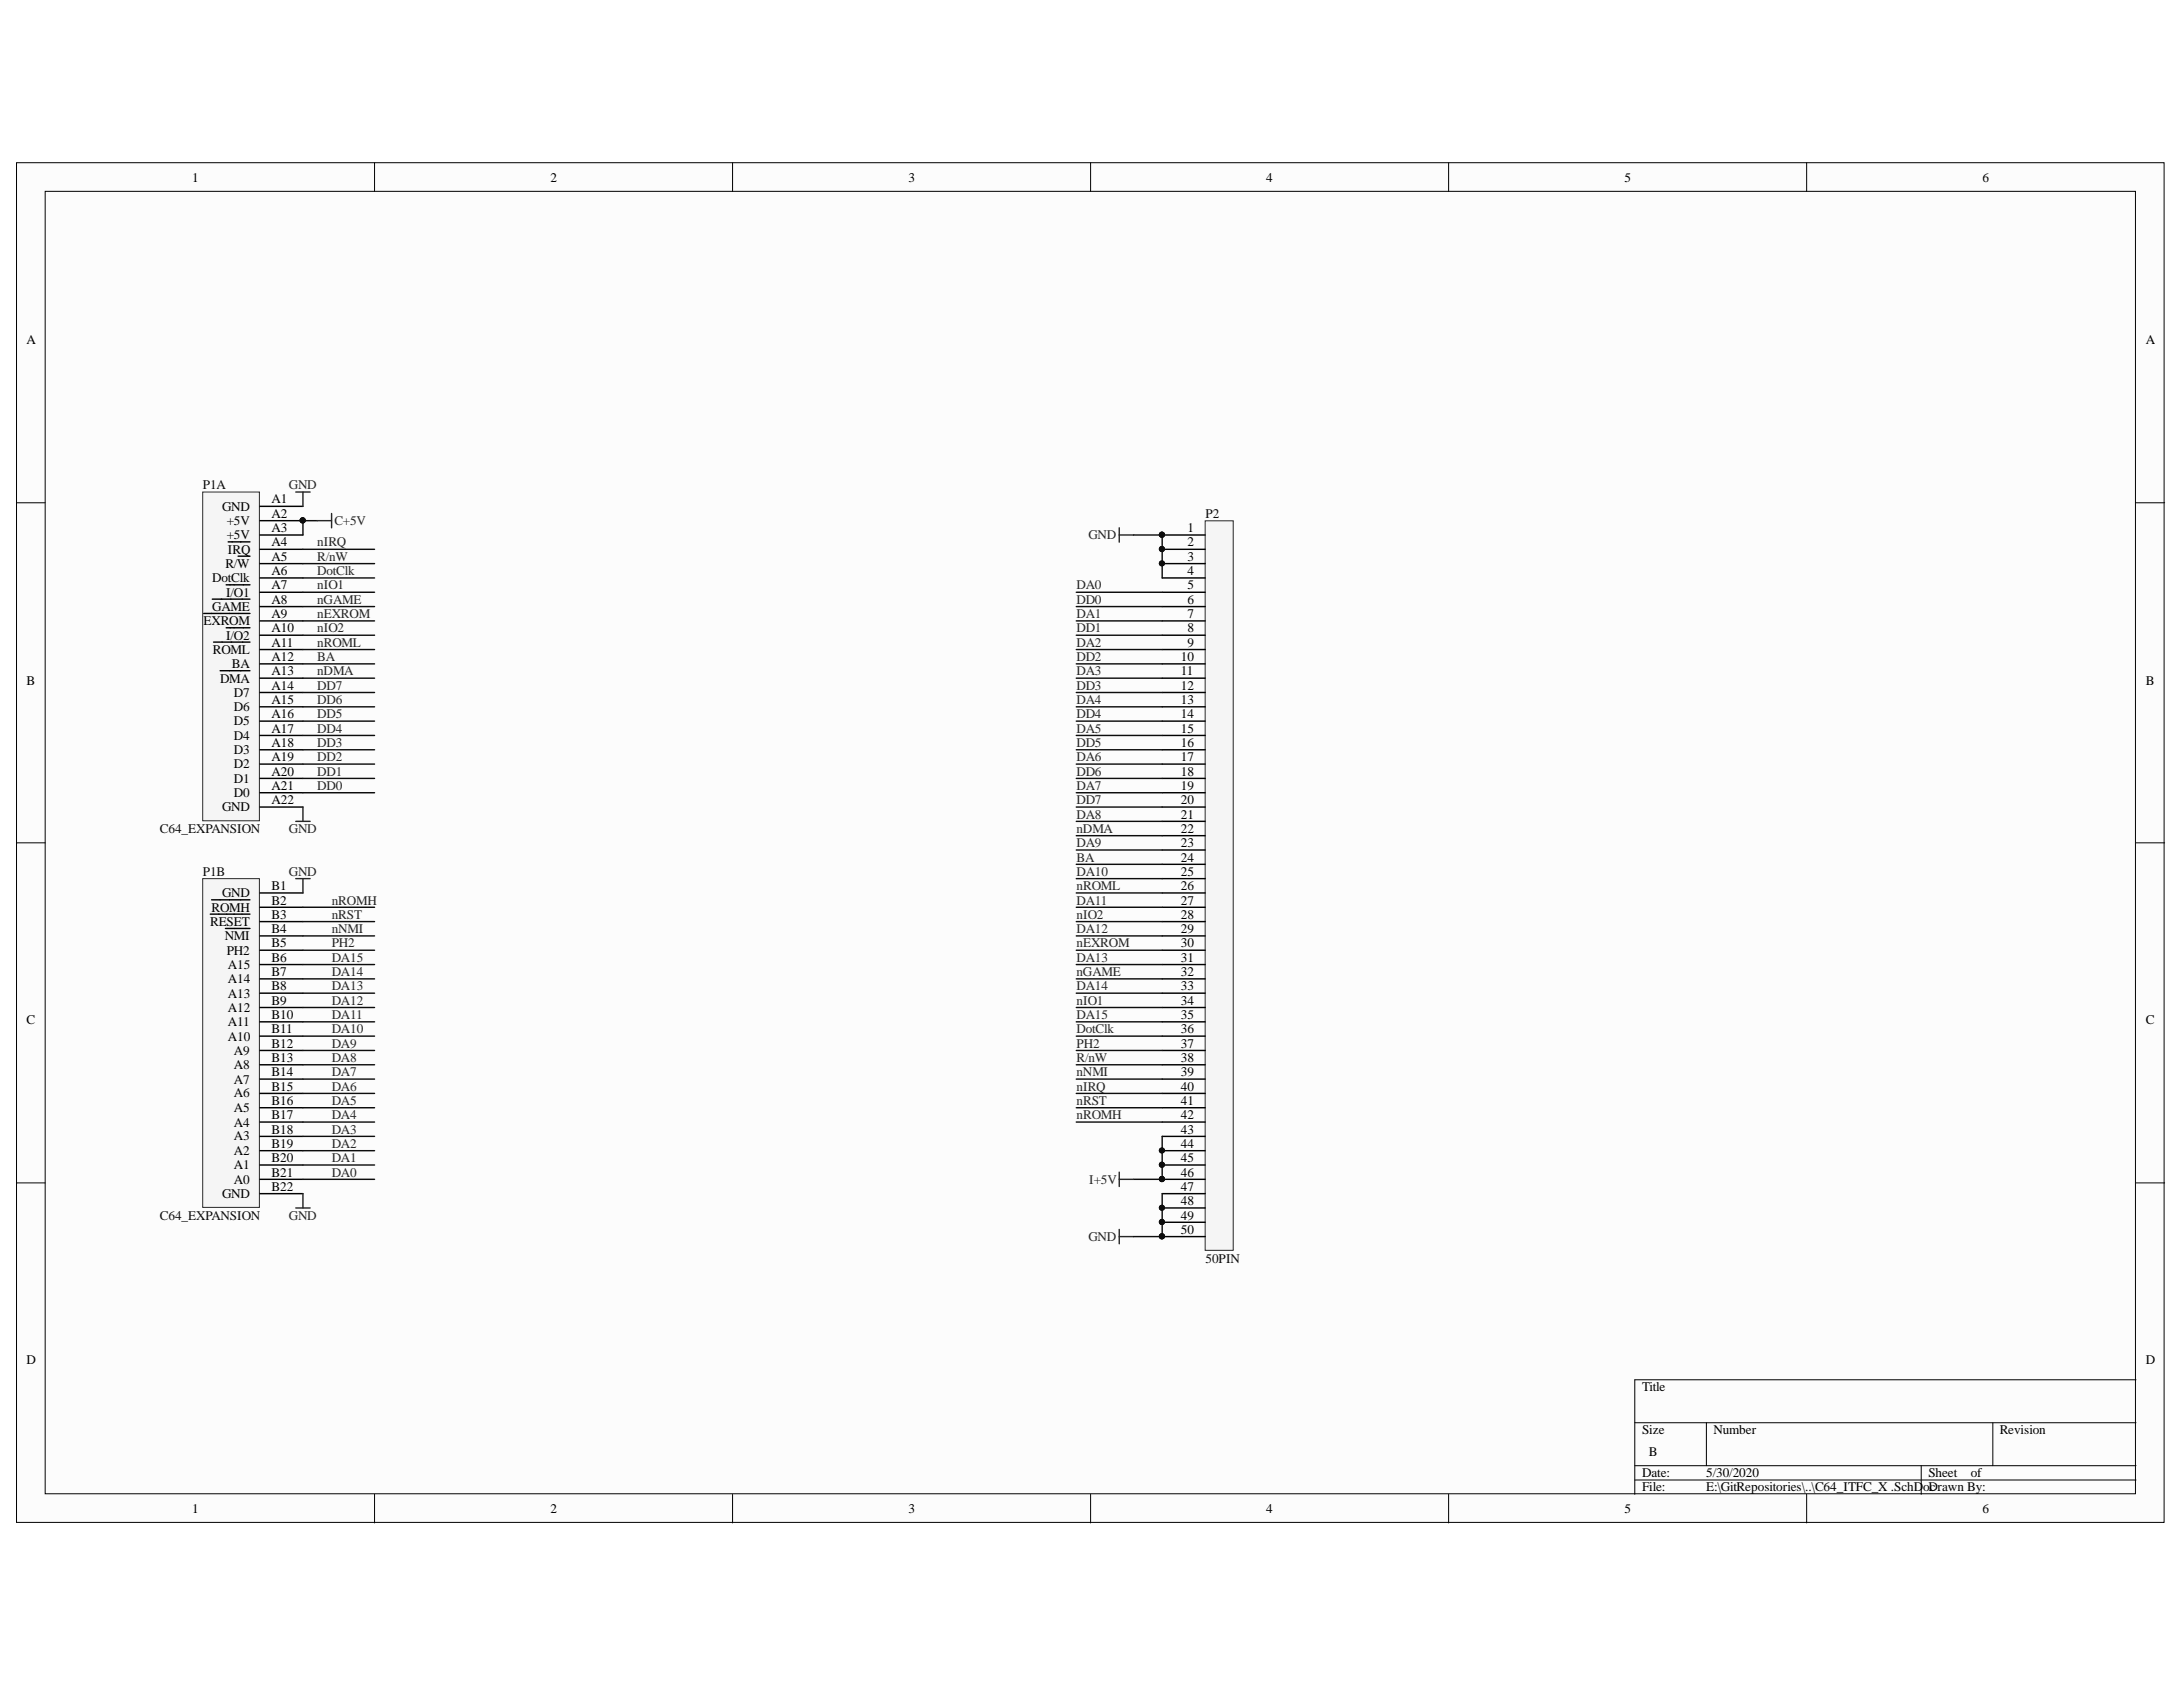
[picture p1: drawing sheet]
<svg xmlns="http://www.w3.org/2000/svg" width="279mm" height="216mm" viewBox="0 0 279 216" stroke-linecap="round" stroke-linejoin="round" font-family="sans-serif">
<defs><g id="words">
<g font-size="1.7">
<text x="24.6" y="23.3">1</text>
<text x="70.5" y="23.3">2</text>
<text x="116.3" y="23.3">3</text>
<text x="162.1" y="23.3">4</text>
<text x="207.9" y="23.3">5</text>
<text x="253.7" y="23.3">6</text>
<text x="3.4" y="44.1">A</text>
<text x="274.6" y="44.1">A</text>
<text x="28.4" y="65.4">GND</text>
<text x="34.8" y="64.4">A1</text>
<text x="29" y="67.2">+5V</text>
<text x="29" y="69">+5V</text>
<text x="29.2" y="70.9">IRQ</text>
<text x="34.8" y="66.3">A2</text>
<text x="34.8" y="68.1">A3</text>
<text x="34.8" y="69.9">A4</text>
<text x="34.8" y="71.8">A5</text>
<text x="152" y="68.1">1</text>
<text x="152" y="69.9">2</text>
<text x="152" y="71.8">3</text>
<text x="27.2" y="74.5">DotClk</text>
<text x="28.8" y="72.7">R/W</text>
<text x="28.9" y="76.4">I/O1</text>
<text x="34.8" y="73.6">A6</text>
<text x="34.8" y="75.4">A7</text>
<text x="34.8" y="77.3">A8</text>
<text x="152" y="73.6">4</text>
<text x="152" y="75.4">5</text>
<text x="152" y="77.3">6</text>
<text x="26.1" y="80">EXROM</text>
<text x="27.2" y="78.2">GAME</text>
<text x="27.2" y="83.7">ROML</text>
<text x="28.9" y="81.9">I/O2</text>
<text x="34.8" y="79.1">A9</text>
<text x="34.8" y="80.9">A10</text>
<text x="34.8" y="82.8">A11</text>
<text x="152" y="79.1">7</text>
<text x="152" y="80.9">8</text>
<text x="152" y="82.8">9</text>
<text x="3.4" y="87.6">B</text>
<text x="28.2" y="87.3">DMA</text>
<text x="29.7" y="85.5">BA</text>
<text x="29.9" y="89.2">D7</text>
<text x="34.8" y="84.6">A12</text>
<text x="34.8" y="86.4">A13</text>
<text x="34.8" y="88.3">A14</text>
<text x="151.1" y="84.6">10</text>
<text x="151.1" y="86.4">11</text>
<text x="151.1" y="88.3">12</text>
<text x="274.6" y="87.6">B</text>
<text x="29.9" y="91">D6</text>
<text x="29.9" y="92.8">D5</text>
<text x="29.9" y="94.7">D4</text>
<text x="34.8" y="90.1">A15</text>
<text x="34.8" y="91.9">A16</text>
<text x="34.8" y="93.8">A17</text>
<text x="34.8" y="95.6">A18</text>
<text x="151.1" y="90.1">13</text>
<text x="151.1" y="91.9">14</text>
<text x="151.1" y="93.8">15</text>
<text x="151.1" y="95.6">16</text>
<text x="29.9" y="96.5">D3</text>
<text x="29.9" y="98.3">D2</text>
<text x="29.9" y="100.2">D1</text>
<text x="29.9" y="102">D0</text>
<text x="34.8" y="97.4">A19</text>
<text x="34.8" y="99.3">A20</text>
<text x="34.8" y="101.1">A21</text>
<text x="151.1" y="97.4">17</text>
<text x="151.1" y="99.3">18</text>
<text x="151.1" y="101.1">19</text>
<text x="28.4" y="103.8">GND</text>
<text x="34.8" y="102.9">A22</text>
<text x="151.1" y="102.9">20</text>
<text x="151.1" y="104.8">21</text>
<text x="151.1" y="106.6">22</text>
<text x="34.8" y="113.9">B1</text>
<text x="151.1" y="108.4">23</text>
<text x="151.1" y="110.3">24</text>
<text x="151.1" y="112.1">25</text>
<text x="151.1" y="113.9">26</text>
<text x="26.9" y="118.5">RESET</text>
<text x="27.1" y="116.7">ROMH</text>
<text x="28.4" y="114.8">GND</text>
<text x="34.8" y="115.8">B2</text>
<text x="34.8" y="117.6">B3</text>
<text x="34.8" y="119.4">B4</text>
<text x="151.1" y="115.8">27</text>
<text x="151.1" y="117.6">28</text>
<text x="151.1" y="119.4">29</text>
<text x="28.8" y="120.3">NMI</text>
<text x="29" y="122.2">PH2</text>
<text x="29.2" y="124">A15</text>
<text x="29.2" y="125.8">A14</text>
<text x="34.8" y="121.3">B5</text>
<text x="34.8" y="123.1">B6</text>
<text x="34.8" y="124.9">B7</text>
<text x="151.1" y="121.3">30</text>
<text x="151.1" y="123.1">31</text>
<text x="151.1" y="124.9">32</text>
<text x="3.4" y="131.1">C</text>
<text x="29.2" y="127.7">A13</text>
<text x="29.2" y="129.5">A12</text>
<text x="29.2" y="131.3">A11</text>
<text x="34.8" y="126.8">B8</text>
<text x="34.8" y="128.6">B9</text>
<text x="34.8" y="130.4">B10</text>
<text x="151.1" y="126.8">33</text>
<text x="151.1" y="128.6">34</text>
<text x="151.1" y="130.4">35</text>
<text x="274.6" y="131.1">C</text>
<text x="29.2" y="133.2">A10</text>
<text x="29.9" y="135">A9</text>
<text x="29.9" y="136.8">A8</text>
<text x="34.8" y="132.2">B11</text>
<text x="34.8" y="134.1">B12</text>
<text x="34.8" y="135.9">B13</text>
<text x="34.8" y="137.7">B14</text>
<text x="151.1" y="132.2">36</text>
<text x="151.1" y="134.1">37</text>
<text x="151.1" y="135.9">38</text>
<text x="151.1" y="137.7">39</text>
<text x="29.9" y="138.7">A7</text>
<text x="29.9" y="140.5">A6</text>
<text x="29.9" y="142.3">A5</text>
<text x="34.8" y="139.6">B15</text>
<text x="34.8" y="141.4">B16</text>
<text x="34.8" y="143.2">B17</text>
<text x="151.1" y="139.6">40</text>
<text x="151.1" y="141.4">41</text>
<text x="151.1" y="143.2">42</text>
<text x="29.9" y="144.2">A4</text>
<text x="29.9" y="145.9">A3</text>
<text x="29.9" y="147.8">A2</text>
<text x="29.9" y="149.7">A1</text>
<text x="34.8" y="145.1">B18</text>
<text x="34.8" y="146.9">B19</text>
<text x="34.8" y="148.7">B20</text>
<text x="151.1" y="145.1">43</text>
<text x="151.1" y="146.9">44</text>
<text x="151.1" y="148.7">45</text>
<text x="28.4" y="153.3">GND</text>
<text x="29.9" y="151.5">A0</text>
<text x="34.8" y="150.6">B21</text>
<text x="34.8" y="152.4">B22</text>
<text x="151.1" y="150.6">46</text>
<text x="151.1" y="152.4">47</text>
<text x="151.1" y="154.2">48</text>
<text x="151.1" y="156.1">49</text>
<text x="151.1" y="157.9">50</text>
<text x="3.4" y="174.6">D</text>
<text x="210.2" y="178.1">Title</text>
<text x="274.6" y="174.6">D</text>
<text x="210.2" y="183.6">Size</text>
<text x="219.3" y="183.6">Number</text>
<text x="255.9" y="183.6">Revision</text>
<text x="210.2" y="189.1">Date:</text>
<text x="210.2" y="190.8">File:</text>
<text x="211" y="186.3">B</text>
<text x="218.4" y="189.1">5/30/2020</text>
<text x="218.4" y="190.8">E:\GitRepositories\..\C64_ITFC_X .SchD</text>
<text x="246.2" y="190.8">oc</text>
<text x="246.8" y="189.1">Sheet</text>
<text x="246.8" y="190.8">Drawn By:</text>
<text x="252.2" y="189.1">of</text>
<text x="24.6" y="193.6">1</text>
<text x="70.5" y="193.6">2</text>
<text x="116.3" y="193.6">3</text>
<text x="162.1" y="193.6">4</text>
<text x="207.9" y="193.6">5</text>
<text x="253.7" y="193.6">6</text>
</g>
<g font-size="1.7" fill="#0e0e0e">
<text x="26" y="62.6">P1A</text>
<text x="154.3" y="66.3">P2</text>
<text x="20.5" y="106.6">C64_EXPANSION</text>
<text x="26" y="112.1">P1B</text>
<text x="20.5" y="156.1">C64_EXPANSION</text>
<text x="154.3" y="161.6">50PIN</text>
</g>
<g font-size="1.7" fill="#262626">
<text x="37" y="62.6">GND</text>
<text x="40.6" y="71.8">R/nW</text>
<text x="40.6" y="69.9">nIRQ</text>
<text x="42.8" y="67.2">C+5V</text>
<text x="139.3" y="69">GND</text>
<text x="40.6" y="77.3">nGAME</text>
<text x="40.6" y="75.4">nIO1</text>
<text x="40.6" y="73.6">DotClk</text>
<text x="137.8" y="77.3">DD0</text>
<text x="137.8" y="75.4">DA0</text>
<text x="40.6" y="82.8">nROML</text>
<text x="40.6" y="80.9">nIO2</text>
<text x="40.6" y="79.1">nEXROM</text>
<text x="137.8" y="80.9">DD1</text>
<text x="137.8" y="79.1">DA1</text>
<text x="137.8" y="82.8">DA2</text>
<text x="40.6" y="88.3">DD7</text>
<text x="40.6" y="86.4">nDMA</text>
<text x="40.6" y="84.6">BA</text>
<text x="137.8" y="84.6">DD2</text>
<text x="137.8" y="88.3">DD3</text>
<text x="137.8" y="86.4">DA3</text>
<text x="40.6" y="95.6">DD3</text>
<text x="40.6" y="93.8">DD4</text>
<text x="40.6" y="91.9">DD5</text>
<text x="40.6" y="90.1">DD6</text>
<text x="137.8" y="91.9">DD4</text>
<text x="137.8" y="95.6">DD5</text>
<text x="137.8" y="90.1">DA4</text>
<text x="137.8" y="93.8">DA5</text>
<text x="40.6" y="101.1">DD0</text>
<text x="40.6" y="99.3">DD1</text>
<text x="40.6" y="97.4">DD2</text>
<text x="137.8" y="99.3">DD6</text>
<text x="137.8" y="97.4">DA6</text>
<text x="137.8" y="101.1">DA7</text>
<text x="37" y="106.6">GND</text>
<text x="137.8" y="102.9">DD7</text>
<text x="137.8" y="104.8">DA8</text>
<text x="137.8" y="106.6">nDMA</text>
<text x="37" y="112.1">GND</text>
<text x="137.8" y="108.4">DA9</text>
<text x="137.8" y="112.1">DA10</text>
<text x="137.8" y="110.3">BA</text>
<text x="137.8" y="113.9">nROML</text>
<text x="42.5" y="119.4">nNMI</text>
<text x="42.5" y="117.6">nRST</text>
<text x="42.5" y="115.8">nROMH</text>
<text x="137.8" y="115.8">DA11</text>
<text x="137.8" y="119.4">DA12</text>
<text x="137.8" y="117.6">nIO2</text>
<text x="42.5" y="124.9">DA14</text>
<text x="42.5" y="123.1">DA15</text>
<text x="42.5" y="121.3">PH2</text>
<text x="137.8" y="123.1">DA13</text>
<text x="137.8" y="121.3">nEXROM</text>
<text x="137.8" y="124.9">nGAME</text>
<text x="42.5" y="130.4">DA11</text>
<text x="42.5" y="128.6">DA12</text>
<text x="42.5" y="126.8">DA13</text>
<text x="137.8" y="126.8">DA14</text>
<text x="137.8" y="130.4">DA15</text>
<text x="137.8" y="128.6">nIO1</text>
<text x="42.5" y="137.7">DA7</text>
<text x="42.5" y="135.9">DA8</text>
<text x="42.5" y="134.1">DA9</text>
<text x="42.5" y="132.2">DA10</text>
<text x="137.8" y="134.1">PH2</text>
<text x="137.8" y="137.7">nNMI</text>
<text x="137.8" y="132.2">DotClk</text>
<text x="137.8" y="135.9">R/nW</text>
<text x="42.5" y="143.2">DA4</text>
<text x="42.5" y="141.4">DA5</text>
<text x="42.5" y="139.6">DA6</text>
<text x="137.8" y="141.4">nRST</text>
<text x="137.8" y="143.2">nROMH</text>
<text x="137.8" y="139.6">nIRQ</text>
<text x="42.5" y="148.7">DA1</text>
<text x="42.5" y="146.9">DA2</text>
<text x="42.5" y="145.1">DA3</text>
<text x="42.5" y="150.6">DA0</text>
<text x="139.4" y="151.5">I+5V</text>
<text x="37" y="156.1">GND</text>
<text x="139.3" y="158.8">GND</text>
</g>
</g></defs>
<g fill="#fcfcfc" stroke="#000" stroke-width=".13">
<path d="M2.1 20.8h274.9v174h-274.9z"/>
<path d="M5.8 24.5h267.5v166.7h-267.5z"/>
</g>
<g fill="none" stroke="#000" stroke-width=".13">
<path d="M47.9 20.8v3.7M93.8 20.8v3.7M139.6 20.8v3.7M185.4 20.8v3.7M231.2 20.8v3.7M2.1 64.3h3.7M273.4 64.3h3.7M2.1 107.9h3.7M273.4 107.9h3.7M2.1 151.4h3.7M273.4 151.4h3.7M273.4 176.6h-64.2v14.6"/>
<path d="M47.9 191.2v3.7M93.8 191.2v3.7M139.6 191.2v3.7M185.4 191.2v3.7M209.2 182.1h64.2M209.2 187.6h64.2M209.2 189.4h64.2M218.4 182.1v5.5M231.2 191.2v3.7M245.9 187.6v3.6M255.1 182.1v5.5"/>
</g>
<path d="M25.9 63h7.3v42h-7.3z" fill="#f5f5f5" stroke="#262626" stroke-width=".13"/>
<g fill="none" stroke="#000" stroke-width=".18">
<path d="M26.1 78.5h5.9M27.2 76.7h4.8M28.9 74.8h3.1M29.2 69.3h2.8M30.5 71.2h1.5M33.3 64.8h5.5M33.3 66.6h5.5M33.3 68.5h5.5M33.3 70.3h5.5M33.3 72.1h5.5M33.3 74h5.5M33.3 75.8h5.5"/>
<path d="M33.3 77.6h5.5M33.3 79.5h5.5M27.3 82.2h4.7M28.2 85.8h3.8M28.9 80.3h3.1M33.3 81.3h5.5M33.3 83.1h5.5M33.3 85h5.5M33.3 86.8h5.5M33.3 88.6h5.5M33.3 90.5h5.5M33.3 92.3h5.5"/>
<path d="M33.3 94.1h5.5M33.3 96h5.5M33.3 97.8h5.5M33.3 99.6h5.5M33.3 101.5h5.5M33.3 103.3h5.5"/>
</g>
<circle cx="38.7" cy="66.6" r=".33" fill="#0e0e0e" stroke="#0e0e0e" stroke-width=".13"/>
<path d="M25.9 112.4h7.3v42.1h-7.3z" fill="#f5f5f5" stroke="#262626" stroke-width=".13"/>
<g fill="none" stroke="#000" stroke-width=".18">
<path d="M26.9 117h5.1M27.1 115.2h4.9M28.9 118.8h3.1M33.3 114.3h5.5M33.3 116.1h5.5M33.3 117.9h5.5M33.3 119.8h5.5M33.3 121.6h5.5M33.3 123.4h5.5M33.3 125.3h5.5M33.3 127.1h5.5M33.3 128.9h5.5"/>
<path d="M33.3 130.8h5.5M33.3 132.6h5.5M33.3 134.4h5.5M33.3 136.3h5.5M33.3 138.1h5.5M33.3 139.9h5.5M33.3 141.8h5.5M33.3 143.6h5.5M33.3 145.4h5.5M33.3 147.3h5.5M33.3 149.1h5.5M33.3 150.9h5.5"/>
<path d="M33.3 152.8h5.5"/>
</g>
<g fill="none" stroke="#0e0e0e" stroke-width=".18">
<path d="M38.8 72.1h9.1M38.8 74h9.1M38.8 75.8h9.1M38.8 77.6h9.1M38.8 79.5h9.1M38.8 70.3h9.1M40.6 66.6h-1.8v1.9M38.8 81.3h9.1M38.8 83.1h9.1M38.8 85h9.1M38.8 88.6h9.1M38.8 90.5h9.1"/>
<path d="M38.8 92.3h9.1M38.8 94.1h9.1M38.8 96h9.1M38.8 97.8h9.1M38.8 99.6h9.1M38.8 86.8h9.1M38.8 101.5h9.1M38.8 117.9h9.1M38.8 119.8h9.1M38.8 116.1h9.1M38.8 121.6h9.1M38.8 123.4h9.1"/>
<path d="M38.8 125.3h9.1M38.8 127.1h9.1M38.8 128.9h9.1M38.8 130.8h9.1M38.8 134.4h9.1M38.8 136.3h9.1M38.8 138.1h9.1M38.8 139.9h9.1M38.8 132.6h9.1M38.8 141.8h9.1M38.8 143.6h9.1M38.8 145.4h9.1"/>
<path d="M38.8 147.3h9.1M38.8 149.1h9.1M38.8 150.9h9.1"/>
</g>
<path d="M37.9 63h1.8M38.8 63v1.8M40.6 66.6h1.8M42.4 65.7v1.9M37.9 112.4h1.8M37.9 105.1h1.8M38.8 103.3v1.8M38.8 112.4v1.9M37.9 154.6h1.8M38.8 152.8v1.8" fill="none" stroke="#262626" stroke-width=".18"/>
<circle cx="38.7" cy="66.6" r=".33" fill="#0e0e0e" stroke="#0e0e0e" stroke-width=".13"/>
<path d="M154.2 66.7h3.6v93.3h-3.6z" fill="#f5f5f5" stroke="#262626" stroke-width=".13"/>
<g fill="none" stroke="#000" stroke-width=".18">
<path d="M148.7 68.5h5.5M148.7 70.3h5.5M148.7 72.1h5.5M148.7 74h5.5M148.7 75.8h5.5M148.7 77.6h5.5M148.7 79.5h5.5M148.7 81.3h5.5M148.7 83.1h5.5M148.7 85h5.5M148.7 86.8h5.5M148.7 88.6h5.5"/>
<path d="M148.7 90.5h5.5M148.7 92.3h5.5M148.7 94.1h5.5M148.7 96h5.5M148.7 97.8h5.5M148.7 99.6h5.5M148.7 101.5h5.5M148.7 103.3h5.5M148.7 105.1h5.5M148.7 106.9h5.5M148.7 108.8h5.5M148.7 110.6h5.5"/>
<path d="M148.7 112.4h5.5M148.7 114.3h5.5M148.7 116.1h5.5M148.7 117.9h5.5M148.7 119.8h5.5M148.7 121.6h5.5M148.7 123.4h5.5M148.7 125.3h5.5M148.7 127.1h5.5M148.7 128.9h5.5M148.7 130.8h5.5M148.7 132.6h5.5"/>
<path d="M148.7 134.4h5.5M148.7 136.3h5.5M148.7 138.1h5.5M148.7 139.9h5.5M148.7 141.8h5.5M148.7 143.6h5.5M148.7 145.4h5.5M148.7 147.3h5.5M148.7 149.1h5.5M148.7 150.9h5.5M148.7 152.8h5.5M148.7 154.6h5.5"/>
<path d="M148.7 156.4h5.5M148.7 158.3h5.5"/>
</g>
<g fill="#0e0e0e" stroke="#0e0e0e" stroke-width=".13">
<circle cx="148.7" cy="68.4" r=".33"/>
<circle cx="148.7" cy="70.3" r=".33"/>
<circle cx="148.7" cy="72.1" r=".33"/>
<circle cx="148.7" cy="147.2" r=".33"/>
<circle cx="148.7" cy="149.1" r=".33"/>
<circle cx="148.7" cy="150.9" r=".33"/>
<circle cx="148.7" cy="154.6" r=".33"/>
<circle cx="148.7" cy="156.4" r=".33"/>
<circle cx="148.7" cy="158.2" r=".33"/>
</g>
<path d="M143.3 67.6v1.8M143.3 68.5h1.8M143.3 150v1.8M143.3 157.3v1.9M143.3 158.3h1.8M143.3 150.9h1.8" fill="none" stroke="#262626" stroke-width=".18"/>
<g fill="none" stroke="#0e0e0e" stroke-width=".18">
<path d="M137.8 75.8h10.9M137.8 77.6h10.9M137.8 79.5h10.9M145.1 68.5h3.6v5.5M137.8 81.3h10.9M137.8 83.1h10.9M137.8 85h10.9M137.8 86.8h10.9M137.8 88.6h10.9M137.8 90.5h10.9M137.8 92.3h10.9M137.8 94.1h10.9"/>
<path d="M137.8 96h10.9M137.8 97.8h10.9M137.8 99.6h10.9M137.8 101.5h10.9M137.8 103.3h10.9M137.8 105.1h10.9M137.8 106.9h10.9M137.8 108.8h10.9M137.8 110.6h10.9M137.8 112.4h10.9M137.8 114.3h10.9M137.8 116.1h10.9"/>
<path d="M137.8 117.9h10.9M137.8 119.8h10.9M137.8 121.6h10.9M137.8 123.4h10.9M137.8 125.3h10.9M137.8 127.1h10.9M137.8 128.9h10.9M137.8 130.8h10.9M137.8 132.6h10.9M137.8 134.4h10.9M137.8 136.3h10.9M137.8 138.1h10.9"/>
<path d="M137.8 139.9h10.9M137.8 141.8h10.9M137.8 143.6h10.9M148.7 152.8v5.5h-3.6M148.7 145.4v5.5h-3.6"/>
</g>
<use href="#words"/>
</svg>
